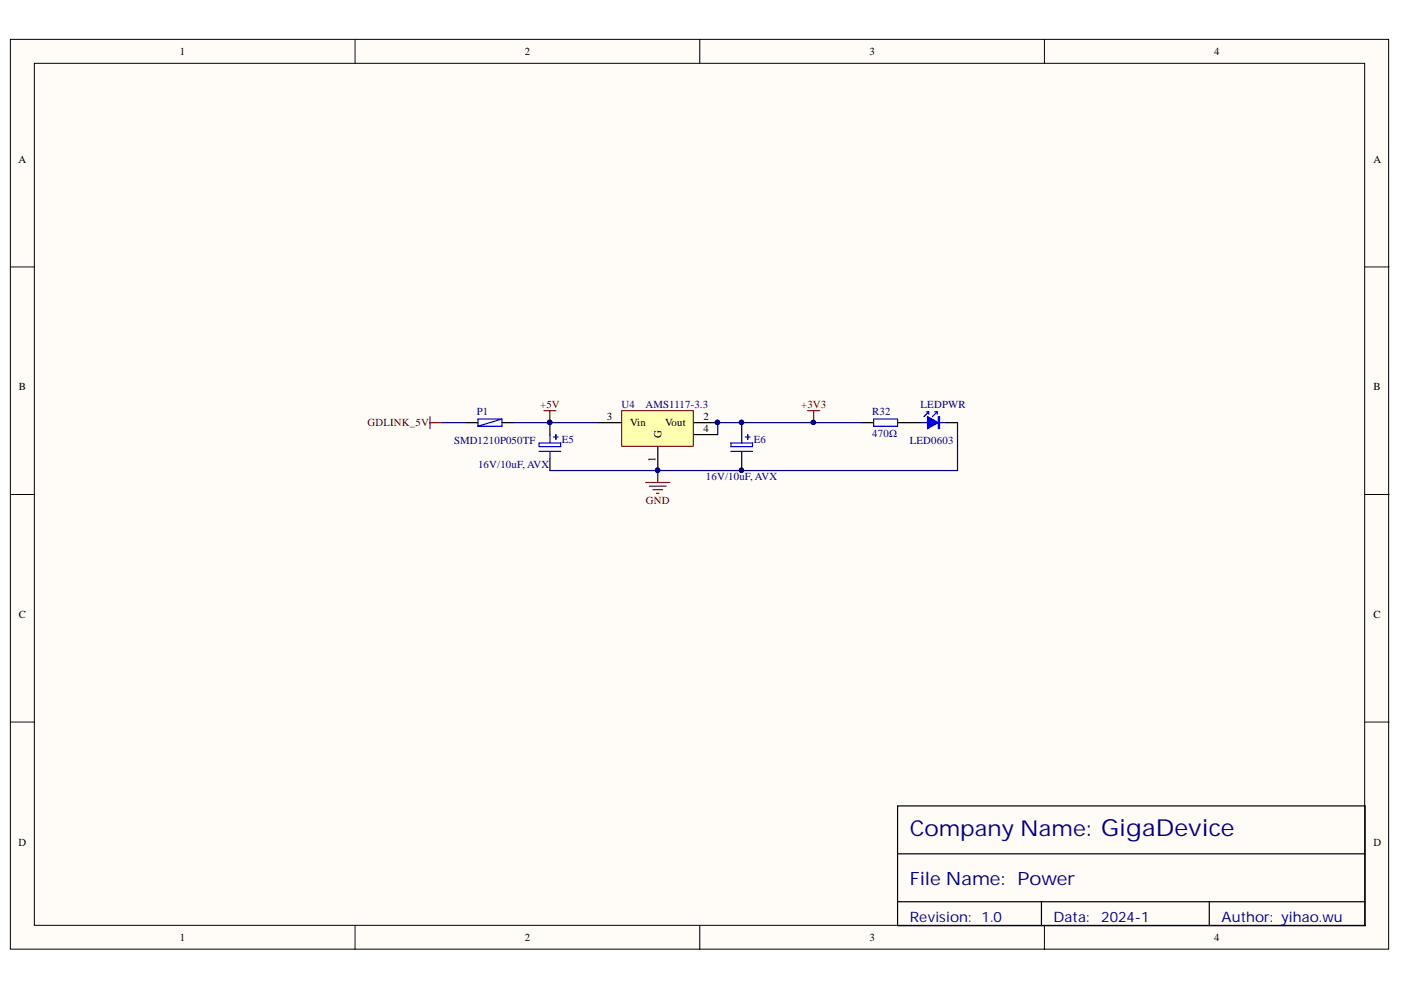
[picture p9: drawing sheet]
<svg xmlns="http://www.w3.org/2000/svg" width="297mm" height="210mm" viewBox="0 0 297 210" stroke-linecap="round" stroke-linejoin="round" font-family="sans-serif">
<defs><g id="words">
<text font-size="4.6" fill="#000080" x="192.9" y="177.3">Company Name: GigaDevice</text>
<text font-size="3.9" fill="#000080" x="192.9" y="187.7">File Name: Power</text>
<g font-size="3" fill="#000080">
<text x="192.9" y="195.4">Revision: 1.0</text>
<text x="223.3" y="195.4">Data:</text>
<text x="233.5" y="195.4">2024-1</text>
<text x="259" y="195.4">Author: yihao.wu</text>
</g>
<g font-size="2.3">
<text x="38.2" y="11.7">1</text>
<text x="111.2" y="11.7">2</text>
<text x="184.3" y="11.7">3</text>
<text x="257.4" y="11.7">4</text>
<text x="3.9" y="34.5">A</text>
<text x="291.2" y="34.5">A</text>
<text x="4" y="82.8">B</text>
<text x="291.2" y="82.8">B</text>
<text x="128.7" y="89.1">3</text>
<text x="149.1" y="89.1">2</text>
<text x="133.6" y="90.4">Vin</text>
<text x="140.3" y="92.9" transform="rotate(-90 140.3 92.9)">G</text>
<text x="141" y="90.4">Vout</text>
<text x="149.1" y="91.6">4</text>
<text x="139" y="97.9" transform="rotate(-90 139 97.9)">1</text>
<text x="4" y="131">C</text>
<text x="291.2" y="131">C</text>
<text x="3.9" y="179.3">D</text>
<text x="291.2" y="179.3">D</text>
<text x="38.2" y="199.6">1</text>
<text x="111.2" y="199.6">2</text>
<text x="184.3" y="199.6">3</text>
<text x="257.4" y="199.6">4</text>
</g>
<g font-size="2.3" fill="#000080">
<text x="101.1" y="88.1">P1</text>
<text x="131.8" y="86.6">U4</text>
<text x="136.9" y="86.6">AMS1117-3.3</text>
<text x="184.9" y="88.1">R32</text>
<text x="195.2" y="86.6">LEDPWR</text>
<text x="96.3" y="94.2">SMD1210P050TF</text>
<text x="119.1" y="93.9">E5</text>
<text x="159.8" y="93.9">E6</text>
<text x="184.9" y="92.6">470Ω</text>
<text x="192.9" y="94.2">LED0603</text>
<text x="101.3" y="99.2">16V/10uF, AVX</text>
<text x="149.7" y="101.8">16V/10uF, AVX</text>
</g>
<g font-size="2.3" fill="#800000">
<text x="114.5" y="86.6">+5V</text>
<text x="169.9" y="86.6">+3V3</text>
<text x="77.9" y="90.4">GDLINK_5V</text>
<text x="137" y="106.9">GND</text>
</g>
</g></defs>
<g fill="#fffcf8" stroke="#000" stroke-width=".21">
<path d="M2.2 8.3h292.2v192.9h-292.2z"/>
<path d="M7.3 13.4h282v182.8h-282z"/>
</g>
<path d="M75.3 8.3v5.1M148.4 8.3v5.1M221.4 8.3v5.1M2.2 56.6h5.1M289.4 56.6h5.1M2.2 104.8h5.1M289.4 104.8h5.1M2.2 153.1h5.1M289.4 153.1h5.1M75.3 196.3v5M148.4 196.3v5M221.4 196.3v5" fill="none" stroke="#000" stroke-width=".21"/>
<path d="M190.3 170.9h99.1v25.4h-99.1zM190.3 181h99.1M190.3 191.2h99.1M220.8 191.2v5.1M256.4 191.2v5.1" fill="none" stroke="#000" stroke-width=".25"/>
<path d="M131.8 87.1h15.2v7.5h-15.2z" fill="#ffffb0" stroke="#800000" stroke-width=".21"/>
<path d="M116.6 89.6v2.5M116.6 97.2v2.6M126.8 89.6h5M139.5 94.7v5.1M147.1 89.6h5.1M147.1 92.1h5.1M157.3 89.6v2.5M157.3 97.2v2.6M192.8 89.6h2.6M200.5 89.6h2.5" fill="none" stroke="#000" stroke-width=".25"/>
<g fill="#000080" stroke="#000080" stroke-width=".21">
<circle cx="139.4" cy="99.7" r=".46"/>
<circle cx="152.1" cy="89.6" r=".46"/>
<circle cx="116.5" cy="89.6" r=".46"/>
<circle cx="157.2" cy="89.6" r=".46"/>
<circle cx="157.2" cy="99.7" r=".46"/>
<circle cx="172.5" cy="89.6" r=".46"/>
</g>
<path d="M114.3 93.9h4.6v.8h-4.6zM114.3 95.7h4.6M116.6 92.1v1.8M116.6 95.7v1.5M117.3 92.7h1.1M117.9 92.1v1.1M155 95.7h4.5M155 93.9h4.5v.8h-4.5zM157.3 92.1v1.8M157.3 95.7v1.5M158 92.7h1M158.5 92.1v1.1" fill="none" stroke="#00f" stroke-width=".25"/>
<path d="M139.5 99.8v2.5M171.2 87.1h2.6M172.5 87.1v2.5M136.9 102.3h5.1M137.7 103.1h3.5M138.4 103.8h2.1M139.2 104.6h.5" fill="none" stroke="#800000" stroke-width=".25"/>
<path d="M196.7 88.3l2.2 1.3-2.2 1.3z" fill="#00f"/>
<g fill="none" stroke="#00f" stroke-width=".25">
<path d="M106.4 88.8v1.6h-5.1M106.4 88.8h-5.1v1.6M106.4 88.8l-5.1 1.6M185.2 88.8h5.1v1.6h-5.1zM195.4 89.6h1.3M196.4 87.3h.5M196.7 88.3l2.2 1.3-2.2 1.3zM196.9 87.3l-1 1M196.9 87.3v.5M198.2 87.3h.5M198.7 87.3l-1 1M198.7 87.3v.5"/>
<path d="M198.9 88.3h.3v2.6h-.3zM199.1 88.3v2.6M199.2 89.6h1.3"/>
</g>
<path d="M98.8 89.6h2.5M106.4 89.6h2.6M182.7 89.6h2.5M190.3 89.6h2.5" fill="none" stroke="#000" stroke-width=".25"/>
<path d="M91.2 88.3v2.6M91.2 89.6h2.5M115.3 87.1h2.6M116.6 87.1v2.5" fill="none" stroke="#800000" stroke-width=".25"/>
<g fill="#000080" stroke="#000080" stroke-width=".21">
<circle cx="116.5" cy="89.6" r=".46"/>
<circle cx="157.2" cy="99.7" r=".46"/>
<circle cx="139.4" cy="99.7" r=".46"/>
<circle cx="152.1" cy="89.6" r=".46"/>
<circle cx="157.2" cy="89.6" r=".46"/>
<circle cx="172.5" cy="89.6" r=".46"/>
</g>
<path d="M93.7 89.6h5.1M109 89.6h17.8M182.7 89.6h-30.5v2.5M203 89.6v10.2h-86.4" fill="none" stroke="#000080" stroke-width=".25"/>
<use href="#words"/>
</svg>
